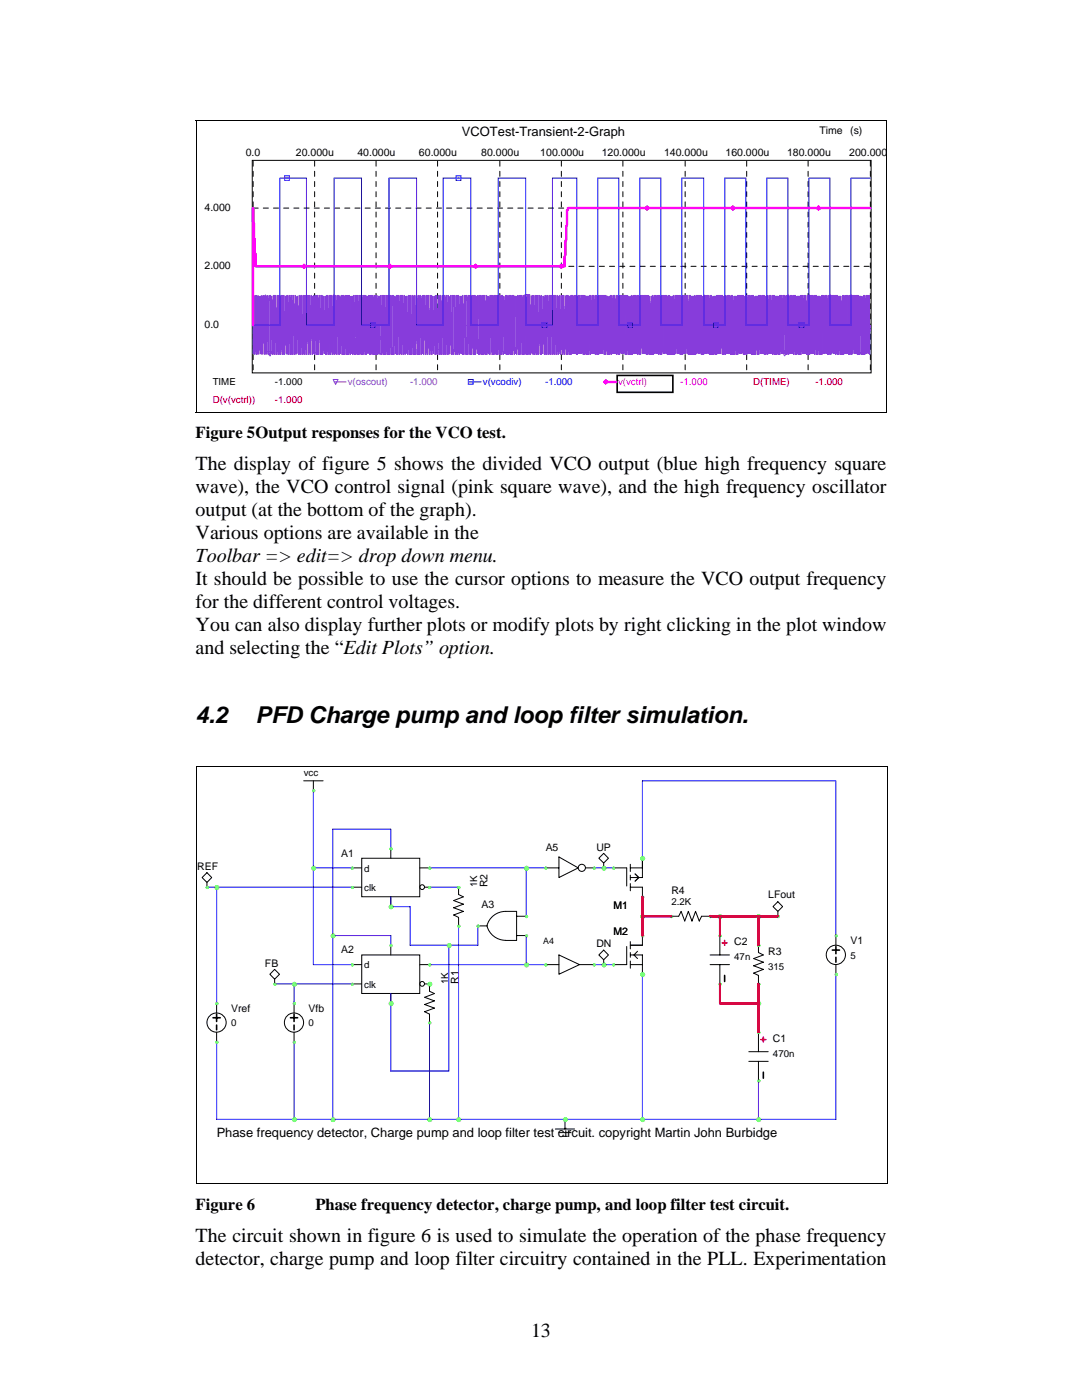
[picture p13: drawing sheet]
<svg xmlns="http://www.w3.org/2000/svg" width="216mm" height="279mm" viewBox="0 0 216 279" stroke-linecap="round" stroke-linejoin="round" font-family="sans-serif">
<defs><g id="words">
<g font-size="4.6">
<text x="39" y="144.3">4.2</text>
<text x="51" y="144.3">PFD Charge pump and loop filter simulation.</text>
</g>
<g font-size="4">
<text x="39" y="93.8">The display of figure 5 shows the divided VCO output (blue high frequency square</text>
<text x="39" y="98.4">wave), the VCO control signal (pink square wave), and the high frequency oscillator</text>
<text x="39" y="103">output (at the bottom of the graph).</text>
<text x="39" y="107.6">Various options are available in the</text>
<text x="39" y="112.2">Toolbar =&gt; edit=&gt; drop down menu.</text>
<text x="39" y="116.7">It should be possible to use the cursor options to measure the VCO output frequency</text>
<text x="39" y="121.3">for the different control voltages.</text>
<text x="39" y="125.9">You can also display further plots or modify plots by right clicking in the plot window</text>
<text x="39" y="130.5">and selecting the “Edit Plots” option.</text>
<text x="39" y="247.9">The circuit shown in figure 6 is used to simulate the operation of the phase frequency</text>
<text x="39" y="252.5">detector, charge pump and loop filter circuitry contained in the PLL. Experimentation</text>
<text x="106" y="266.8">13</text>
</g>
<g font-size="3.3">
<text x="39" y="87.4">Figure 5 Output responses for the VCO test.</text>
<text x="39" y="241.5">Figure 6</text>
<text x="62.9" y="241.5">Phase frequency detector, charge pump, and loop filter test circuit.</text>
</g>
<g font-size="2.6">
<text x="92.2" y="27.2">VCOTest-Transient-2-Graph</text>
<text x="43.2" y="226.9">Phase frequency detector, Charge pump and loop filter test circuit. copyright Martin John Burbidge</text>
</g>
<g font-size="2.1">
<text x="163.5" y="26.8">Time</text>
<text x="169.7" y="26.8">(s)</text>
<text x="49" y="31.1">0.0</text>
<text x="59.1" y="31.1">20.000u</text>
<text x="71.3" y="31.1">40.000u</text>
<text x="83.6" y="31.1">60.000u</text>
<text x="96" y="31.1">80.000u</text>
<text x="107.8" y="31.1">100.000u</text>
<text x="120.1" y="31.1">120.000u</text>
<text x="132.5" y="31.1">140.000u</text>
<text x="144.8" y="31.1">160.000u</text>
<text x="157" y="31.1">180.000u</text>
<text x="169.5" y="31.1">200.000</text>
<text x="40.8" y="42.1">4.000</text>
<text x="40.8" y="53.7">2.000</text>
<text x="40.8" y="65.5">0.0</text>
<text x="39.4" y="173.6">REF</text>
<text x="68.1" y="171">A1</text>
<text x="108.9" y="169.8">A5</text>
<text x="119" y="169.8">UP</text>
<text x="97.3" y="177.1" transform="rotate(-90 97.3 177.1)">R2</text>
<text x="134" y="178.5">R4</text>
<text x="153.3" y="179.1">LFout</text>
<text x="96.1" y="181.1">A3</text>
<text x="122.4" y="181.4">M1</text>
<text x="68.1" y="190.3">A2</text>
<text x="119" y="189.1">DN</text>
<text x="122.4" y="186.7">M2</text>
<text x="146.5" y="188.6">C2</text>
<text x="153.3" y="190.5">R3</text>
<text x="169.7" y="188.4">V1</text>
<text x="52.9" y="192.9">FB</text>
<text x="91.5" y="196.4" transform="rotate(-90 91.5 196.4)">R1</text>
<text x="46.1" y="201.9">Vref</text>
<text x="61.6" y="201.9">Vfb</text>
<text x="154.2" y="207.9">C1</text>
</g>
<g font-size="1.9">
<text x="42.4" y="76.9">TIME</text>
<text x="54.9" y="76.9">-1.000</text>
<text x="60.6" y="154.9">vcc</text>
<text x="72.7" y="173.9">d</text>
<text x="72.7" y="177.8">clk</text>
<text x="95.2" y="177.1" transform="rotate(-90 95.2 177.1)">1K</text>
<text x="134" y="180.7">2.2K</text>
<text x="146.5" y="191.6">47n</text>
<text x="169.7" y="191.3">5</text>
<text x="72.7" y="193.3">d</text>
<text x="72.7" y="197.1">clk</text>
<text x="89.4" y="196.4" transform="rotate(-90 89.4 196.4)">1K</text>
<text x="153.3" y="193.5">315</text>
<text x="46.1" y="204.8">0</text>
<text x="61.6" y="204.8">0</text>
<text x="154.2" y="210.9">470n</text>
</g>
<g font-size="1.9" fill="#873cdb">
<text x="69.4" y="76.9">v(oscout)</text>
<text x="81.8" y="76.9">-1.000</text>
</g>
<g font-size="1.9" fill="#00f">
<text x="96.4" y="76.9">v(vcodiv)</text>
<text x="108.8" y="76.9">-1.000</text>
</g>
<g font-size="1.9" fill="#f0f">
<text x="123.3" y="76.9">v(vctrl)</text>
<text x="135.7" y="76.9">-1.000</text>
</g>
<g font-size="1.9" fill="#f00">
<text x="150.3" y="76.9">D(TIME)</text>
<text x="162.7" y="76.9">-1.000</text>
<text x="42.4" y="80.4">D(v(vctrl))</text>
<text x="54.9" y="80.4">-1.000</text>
</g>
<text font-size="1.8" x="108.4" y="188.3">A4</text>
</g></defs>
<path d="M50.3 32h123.5v42.4h-123.5z" fill="none" stroke="#000" stroke-width=".2"/>
<g fill="none" stroke="#000" stroke-width=".2" stroke-dasharray="1 1 1 1 1 1 1 1">
<path d="M50.5 32.2v42.1M62.8 32.2v42.1M75 32.2v42.1M87.3 32.2v42.1M99.7 32.2v42.1M112 32.2v42.1M124.3 32.2v42.1M136.7 32.2v42.1M149 32.2v42.1M161.2 32.2v42.1M173.7 32.2v42.1M50.5 53.1h123.2"/>
<path d="M50.5 41.5h123.2M50.5 64.9h123.2"/>
</g>
<path d="M104.8 58.8h.9l-.5 1zM50.5 64.9v-6v11.7h.2v-11.7l.1 11.8v-7.9l.2-1.4v-2.5v10.7l.1 1.1v-11.8l.2 .9v10.9l.2-3v-8.8l.1 11.8v-7.7l.2-1.5v-2.4v10.2l.2 1.3v-11.5h.1v11.6l.2-1.3v-10.5l.1 11.8 .2-11.8v8.6l.2 3.2v-11.6l.1-.2v11.8l.2-.9v-10.9l.2 3.4v8.4l.1-11.8v8.1l.2 1.5v2.2v-10.5l.1-1.3v11.8l.2-.1v-11.7l.2 1.7v10l.1-11.5v7.3l.2 1.4v2.9v-10.1l.1-1.7v11.7l.2 .1v-11.8l.2 1.2v10.6l.1-3.7v-8.1l.2 11.8v-8.4l.2-1.3v-2.1v10.9l.1 .9v-11.8l.2 .2v11.6l.1-3v-8.8l.2 11.8 .2-11.8v10.7l.1 1.1v-11.8l.2 .2v11.6l.1-1.6v-10.2l.2 11.8 .2-11.6v8.9l.1 2.6v-11l.2-.7v11.8l.1-.4v-11.4l.2 2.5v9.3l.2-11.8v8.6l.1 1.3v1.9v-10.8l.2-1v11.8l.2-.3v-11.5l.1 2v9.8l.2-11.8 .1 11.8v-9.3l.2-2.5v11.4l.2 .4v-11.6l.1 .5v11l.2-11.5 .1 11.6v-8.7l.2-3.1v11l.2 .8v-11.8l.1 .4v11.4l.2-2.1v-9.7l.1 11.8 .2-11.8v9.6l.2 2.2v-11.8l.1 .2v11.6l.2-1.7v-10.1l.2 11.8 .1-11.8v8.3l.2 3.5v-11.4l.1-.4v11.8l.2-.8v-11l.2 3.1v8.7l.1-11.8v7.8l.2 1.5v2.5v-10.3l.1-1.3v11.5h.2v-11.7l.2 1.3v10.5l.1-11.8v7.2l.2 1.6v3v-10l.1-1.8v11.7l.2 .1v-11.8l.2 1v10.8l.1-3.3v-8.5l.2 11.8v-8l.2-1.5v-2.3v10.5l.1 1.3v-11.8l.2 .2v11.6l.2-1.6v-10l.1 11.5v-7.3l.2-1.6v-2.6v10l.1 1.6v-11.6l.2-.2v11.8l.2-1.1v-10.7l.1 3.8v8l.2-11.8v8.5l.1 1.2v2.1v-10.8l.2-1v11.8l.2-.8v-11l.1 3.1v8.7l.2-11.8v7.8l.2 1.5v2.5v-10.8l.1-1v11.8l.2-.3v-11.5l.1 2v9.8l.2-11.8 .2 11.8v-9.3l.1-2.5v11.4l.2 .4v-11.6l.1 .5v11l.2-2.4v-9.3l.2 11.8v-8.7l.1-3.1v11l.2 .8v-11.8l.1 .4v11.4l.2-2.1v-9.7l.2 11.8 .1-11.8v9.6l.2 2.2v-11.4l.2-.4v11.8l.1-.8v-11l.2 11.8 .1-11.6v8.9l.2 2.6v-11l.2-.5v11.6l.1-.4v-11.4l.2 2.5v9.3l.1-11.8 .2 11.8v-9.8l.2-2v11.5l.1 .3v-11.8l.2 2v9.8l.1-11.8 .2 11.8v-9.3l.2-2.5v11.4l.1 .4v-11.8l.2 1v10.8l.2-3.3v-8.5l.1 11.8v-8l.2-3.8v10.5l.1 1.3v-11.8l.2 .2v11.6l.2-1.6v-10v2.6l.1 1.4v7.5l.2-11.7v10.2l.1 1.6v-11.6l.2-.2v11.8l.2-1.1v-10.7l.1 3.8v8l.2-11.8v8.5l.1 3.3v-10.8l.2-1v11.8l.2-.1v-11.7l.1 1.8v10l.2-11.8v7.8l.2 1.5v2.5v-10.3l.1-1.3v11.5h.2v-11.5l.1 1.1v10.5v-2.4l.2-1.6v-7.8l.2 11.8v-8.5l.1-3.3v11l.2 .8v-11.8l.2 1v10.8l.1-3.3v-8.5l.2 11.8v-8l.1-3.8v10.7l.2 1.1v-11.8l.2 .2v11.6l.1-1.6v-10.2l.2 11.8 .2-11.8v9.6l.1 2.2v-11.4l.2-.4v11.8l.1-.6v-11.2l.2 2.9v8.9l.2-11.6v8.9l.1 2.6v-11l.2-.7v11.8l.1-.4v-11.4l.2 2.5v9.3l.2-11.8 .1 11.8v-9.8l.2-2v11.5l.2 .3v-11.8l.1 .9v10.9l.2-3.2v-8.6l.1 11.8v-9.3l.2-2.5v11.4l.2 .4v-11.6l.1 .5v11l.2-2.6v-8.9l.1 11.6 .2-11.8v10.1l.2 1.7v-11.6l.1-.2v11.8l.2-2.1v-9.7l.1 11.8 .2-11.8v9.6l.2 2.2v-11.4l.1-.4v11.8l.2-.8v-11l.2 2.9v8.9l.1-11.8v8.3l.2 3.5v-10.6l.1-1.2v11.8l.2-.1v-11.7l.2 1.8v10v-3l.1-1.5v-7.3l.2 11.8v-10.3l.1-1.3v11.5h.2v-11.7l.2 1.3v10.5v-2.4l.1-1.4v-8l.2 11.8v-8.5l.1-3.3v11l.2 .8v-11.8l.2 .4v11.4l.1-1.9v-9.9l.2 11.8v-8l.2-3.8v10.5l.1 1.3v-11.8l.2 .2v11.6l.1-1.6v-10v2.6l.2 1.4v7.5l.2-11.5v8.7l.1 2.9v-11.1l.2-.7v11.8l.1-.3v-11.5v2.3l.2 1.5v8l.2-11.8v8.5l.1 3.3v-10.8l.2-1v11.8l.1-.1v-11.7l.2 1.8v10v-3l.2-1.5v-7.3l.1 11.8v-9.8l.2-2v11.5l.2 .3v-11.8l.1 .9v10.9l.2-3.2v-8.6l.1 11.8v-9.3l.2-2.5v11.4l.2 .4v-11.6l.1 .5v11l.2-2.4v-9.3l.2 11.8 .1-11.8v10.1l.2 1.7v-11.6l.1-.2v11.8l.2-.9v-10.9l.2 3.6v8.2l.1-11.8v9.6l.2 2.2v-11.4l.2-.4v11.8l.1-.8v-11l.2 2.9v8.9l.1-11.6v7.4l.2 1.5v2.6v-10l.2-1.5v11.5l.1 .1v-11.8l.2 2.5v9.3l.1-11.8 .2 11.8v-9.8l.2-2v11.5l.1 .3v-11.8l.2 1v10.8v-1.9l.2-1.3v-8.6l.1 11.8v-7.9l.2-1.4v-2.5v10.5l.1 1.3v-11.8l.2 .4v11.4l.2-1.9v-9.9l.1 11.8 .2-11.8v10.5l.1 1.3v-11.8l.2 .2v11.6l.2-1.6v-10v2.6l.1 1.4v7.5l.2-11.7v8.9l.1 2.9v-11.1l.2-.7v11.8l.2-.3v-11.5l.1 2.3v9.5l.2-11.8v8.5l.2 1.2v2.1v-10.8l.1-1v11.8l.2-.1v-11.7l.1 1.8v10v-3l.2-1.5v-7.3l.2 11.8v-9.2l.1-2.4v11l.2 .5v-11.5l.1 .3v11.3v-2.5l.2-1.5v-7.8l.2 11.8v-8.5l.1-3.3v11l.2 .8v-11.8l.1 .4v11.4l.2-2.1v-9.7l.2 11.8 .1-11.8v9.4l.2 2.4v-11.8l.2 .2v11.6l.1-1.6v-10.2v2.1l.2 1.3v8.4l.1-11.8v8.1l.2 1.5v2.2v-11.4l.2-.4v11.8l.1-.6v-11.2l.2 2.9v8.9l.1-11.6v7.4l.2 1.5v2.6v-10l.2-1.7v11.7l.1 .1v-11.8l.2 1.3v10.5v-2.2l.2-1.5v-8.1l.1 11.8v-9.8l.2-2v11.5l.1 .3v-11.8l.2 .9v10.9l.2-3.2v-8.6l.1 11.8v-7.9l.2-1.4v-2.5v10.5l.2 1.3v-11.6h.1v11.5l.2-1.3v-10.2l.1 11.6v-7.2l.2-1.5v-3.1v10.1l.2 1.7v-11.6l.1-.2v11.8l.2-1.1v-10.7l.1 3.6v8.2l.2-11.8v8.1l.2 1.5v2.2v-10.6l.1-1.2v11.8l.2-.8v-11l.2 2.9v8.9l.1-11.8 .2 11.8v-10.6l.1-1.2v11.8l.2-.1v-11.7l.2 1.8v10l.1-11.8 .2 11.8v-9l.1-2.6v11l.2 .5v-11.7l.2 .5v11.3l.1-2.4v-9.4l.2 11.8v-8.5l.1-3.3v11l.2 .8v-11.8l.2 .4v11.4l.1-1.9v-9.9l.2 11.8 .2-11.8v9.4l.1 2.4v-11.3l.2-.5v11.8l.1-.6v-11l.2 11.5 .2-11.5v8.7l.1 2.9v-11.1l.2-.7v11.8l.1-.3v-11.5l.2 2.3v9.5l.2-11.8 .1 11.8v-9.7l.2-2.1v11.5l.1 .3v-11.8l.2 1.8v10l.2-11.8 .1 11.8v-8.4l.2-3.4v11.5l.2 .3v-11.8l.1 .9v10.9l.2-3.2v-8.6l.1 11.8v-7.7l.2-1.6v-2.5v10.5l.2 1.3v-11.6h.1v11.5l.2-1.3v-10.4l.1 11.8v-7.2l.2-1.5v-3.1v10.1l.2 1.7v-11.6l.1-.2v11.8l.2-.9v-10.9l.1 3.6v8.2l.2-11.6v10l.2 1.6v-11.8l.1 1.7v10.1v-7.6l.2-4.2v11.8l.2-1.4v-10.2v9.9l.1 1.7v-11.6l.2 3.9v7.7v-10.6l.1-1.2v11.8l.2-4.6v-7.2v11l.2 .7v-11.7l.1 11.7v-11.2l.2-.5v11.7l.2-11.7v11.7h.1v-11.7l.2 11.8v-11.8l.1 .7v11.1l.2-11.8v11.7l.2-1v-10.7l.1 11.7v-11.7l.2 1.7v10v-10l.2-1.7v11.7l.1-11.7v10.7l.2 1.1v-11.8l.1 11.8v-11.1l.2-.7v11.8l.2-11.6v11.3l.1 .3v-11.6l.2 11.6v-11.6h.1v11.6l.2-11.6v11.6l.2-1.3v-10.5l.1 11.8v-11.8l.2 1.8v9.9v-8.6l.2-3.1v11.7l.1-2.3v-9.4v9.4l.2 2.3v-11.7l.1 3.1v8.6v-9.9l.2-1.8v11.8l.2-3.8v-8v11.5l.1 .3v-11.6l.2 11.6v-11.4l.1-.4v11.8l.2-11.8v11.7h.2v-11.7l.1 11.7v-11.7l.2 1.7v10v-8.3l.1-3.4v11.7l.2-2v-9.7v9.1l.2 2.7v-11.8l.1 2.9v8.9v-9.7l.2-2.1v11.8l.2-3.5v-8.1v10.2l.1 1.4v-11.6l.2 11.6v-10.8l.1-.8v11.6l.2-11.6v11.6l.2-.3v-11.5l.1 11.8v-11.8l.2 .7v11l.1-11.7v11.7l.2-.8v-10.9l.2 11.7v-11.7l.1 1.5v10.2v-8.1l.2-3.6v11.8l.1-11.8v10.5l.2 1.3v-11.6l.2 11.6v-10.6l.1-1.2v11.8l.2-4.6v-7.2v11l.2 .7v-11.7l.1 11.7v-11.7l.2 .5v11.2l.1-11.7v11.7l.2-.7v-11l.2 11.8v-11.8l.1 1.3v10.5v-7.9l.2-3.9v11.8l.1-1.7v-9.9v8.6l.2 3v-11.6l.2 2.3v9.3v-10.8l.1-.8v11.6l.2-11.6v11l.1 .6v-11.8l.2 11.8v-11.4l.2-.4v11.7l.1-11.7v11.7h.2v-11.7l.2 11.7v-11.7l.1 .4v11.3v-8.1l.2-3.6v11.8l.1-1.9v-9.9v8.9l.2 2.9v-11.6l.2 2.4v9.2v-9l.1-2.8v11.8l.2-2.7v-9.1v9.7l.2 2v-11.7l.1 11.7v-11.2l.2-.5v11.7l.1-11.7v11.7h.2v-11.7l.2 11.8v-11.8l.1 .4v11.4l.2-11.8v11.8l.2-.4v-11.2l.1 11.6v-11.6l.2 2.3v9.3v-9.3l.1-2.3v11.6l.2-3v-8.6v9.9l.2 1.7v-11.8l.1 3.8v8v-10.5l.2-1.3v11.7l.1-4.4v-7.3v11l.2 .7v-11.7l.2 11.7v-11.2l.1-.5v11.7l.2-11.7v11.8l.2-.6v-11.2l.1 11.8v-11.6l.2 1v10.6v-7.4l.1-1.6v-2.8v11.8l.2-1.1v-10.7v9.7l.2 2v-11.7l.1 3.4v8.3v-10.2l.2-1.5v11.7l.1-4.1v-7.6v10.9l.2 .8v-11.7l.2 11.8v-11.1l.1-.7v11.8l.2-11.8v11.5l.1 .3v-11.6l.2 11.6v-11.6l.2 .8v10.8v-7.4l.1-4.2v11.6l.2-1.4v-10.2v7.9l.2 3.7v-11.8l.1 2v9.8v-8.9l.2-2.9v11.7l.1-2.4v-9.3v9.6l.2 2.1v-11.7l.2 3.3v8.4v-11.2l.1-.5v11.7l.2-11.7v11.7l.1 .1v-11.8l.2 11.8v-11.6h.2v11.6l.1-11.8v11.8l.2-.3v-11.5v8l.1 3.7v-11.7l.2 1.8v9.9v-8.4l.2-3.3v11.7l.1-2.1v-9.6v9.3l.2 2.4v-11.7l.2 2.9v8.9v-9.8l.1-2v11.8l.2-3.7v-8.1v10.5l.1 1.3v-11.6l.2 11.6v-11.6h.2v11.6l.1-11.6v11.6l.2-.3v-11.3l.1 11.6v-11.8l.2 .7v11.1l.2-11.8v11.7l.1-1v-10.7v7.6l.2 4.1v-11.7l.2 3.3v8.4v-10l.1-1.7v11.7l.2-3.9v-7.8v10.7l.1 1.1v-11.8l.2 11.8v-11.1l.2-.5v11.6l.1-11.8v11.8l.2-.3v-11.5l.2 11.7v-11.7l.1 .5v11.2l.2-11.7v11.7l.1-.8v-10.9v7.3l.2 4.4v-11.7l.2 1.3v10.5v-8l.1-3.8v11.8l.2-1.9v-9.9v10.5l.1 1.3v-11.6l.2 11.6v-10.8l.2-.8v11.6l.1-11.6v11.2l.2 .4v-11.6l.2 11.6v-11.4l.1-.4v11.8l.2-11.8v11.7h.1v-11.7l.2 11.7v-11.7l.2 1.7v10v-8.3l.1-3.4v11.7l.2-2v-9.7v9.1l.1 2.7v-11.8l.2 2.8v9v-9.7l.2-1.9v11.6l.1-3.5v-8.3v11.2l.2 .6v-11.8l.1 11.7v-11.3l.2-.4v11.7l.2-11.7v11.7h.1v-11.7l.2 11.7v-11.7l.2 .4v11.4l.1-11.8v11.8l.2-.6v-11.2v8.9l.1 2.9v-11.6l.2 2.4v9.2v-9.5l.2-2.1v11.6l.1-3.2v-8.4v9.9l.2 1.7v-11.6l.1 3.7v7.9v-10.6l.2-1.2v11.8l.2-11.8v11l.1 .7v-11.7l.2 11.7v-11.7l.1 .5v11.2l.2-11.7v11.7l.2-.7v-11v7.2l.1 4.6v-11.8l.2 1.3v10.5v-7.9l.2-3.7v11.6l.1-1.7v-10.1v9.9l.2 1.9v-11.8l.1 3.8v7.9v-10.2l.2-1.5v11.7l.2-11.7v10.9l.1 .8v-11.7l.2 11.7v-11.2l.1-.5v11.8l.2-11.8v11.8l.2-.6v-11.2l.1 11.8v-11.6l.2 .8v10.8l.1-11.6v11.6l.2-1.4v-10.2v8.3l.2 3.3v-11.6l.1 1.9v9.7v-9l.2-2.8v11.8l.2-2.7v-9.1v9.7l.1 2v-11.7l.2 11.7v-11.2l.1-.5v11.7l.2-11.7v11.7h.2v-11.7l.1 11.8v-11.8l.2 .4v11.4l.2-11.6v11.6l.1-.4v-11.4v8.1l.2 3.7v-11.8l.1 1.8v9.9v-8.6l.2-3.1v11.7l.2-2.3v-9.4v9.4l.1 2.3v-11.7l.2 3.1v8.6v-9.9l.2-1.8v11.8l.1-11.8v11.5l.2 .3v-11.8l.1 11.8v-11.6h.2v11.6l.2-11.6v11.6l.1-.4v-11.2l.2 11.6v-11.6l.1 .7v10.9l.2-11.8v11.8l.2-1.1v-10.7v9.7l.1 2v-11.7l.2 3.4v8.3v-10l.2-1.7v11.7l.1-11.7v10.9l.2 .8v-11.7l.1 11.8v-11.1l.2-.7v11.8l.2-11.6v11.3l.1 .3v-11.8l.2 11.8v-11.8l.1 .7v11l.2-11.7v11.7l.2-.8v-10.9v7.5l.1 4.2v-11.7l.2 1.5v10.2v-8.1l.1-3.6v11.8l.2-3.8v-8v10.5l.2 1.3v-11.8l.1 4.7v7.1v-10.9l.2-.7v11.6l.2-11.6v11.2l.1 .4v-11.6l.2 11.6v-11.6h.1v11.6l.2-11.8v11.8l.2-1.1v-10.7v7.8l.1 3.9v-11.7l.2 1.7v10v-8.4l.1-3.3v11.7l.2-2.1v-9.6v9.3l.2 2.4v-11.7l.1 2.9v8.9v-9.8l.2-2v11.8l.1-3.7v-7.9v10.2l.2 1.4v-11.8l.2 11.8v-11.4l.1-.4v11.7l.2-11.7v11.7h.2v-11.7l.1 11.7v-11.7l.2 .4v11.3v-8.1l.1-3.6v11.8l.2-2.1v-9.7v9.1l.2 2.7v-11.8l.1 2.8v9v-9.7l.2-1.9v11.6l.1-3.3v-8.3v10l.2 1.6v-11.6l.2 3.9v7.7v-10.6l.1-1v11.6l.2-11.8v11.8l.1-.3v-11.5l.2 11.7v-11.7l.2 .5v11.2l.1-11.7v11.7l.2-.7v-11v7.3l.2 4.4v-11.7l.1 1.3v10.5v-8l.2-3.8v11.8l.2-1.9v-9.7v10.2l.1 1.4v-11.8l.2 3.9v7.9v-10.5l.1-1.3v11.7l.2-4.4v-7.3v11l.2 .7v-11.7l.1 11.7v-11.2l.2-.5v11.7l.2-11.7v11.8l.1-.6v-11.2l.2 11.8v-11.8l.1 1.2v10.6v-7.7l.2-3.9v11.6l.2-1.6v-10v8.4l.1 3.2v-11.6l.2 2.1v9.5v-9.2l.1-2.4v11.6l.2-11.8v11.2l.2 .6v-11.8l.1 11.7v-11.3l.2-.4v11.7l.1-11.7v11.7h.2v-11.7l.2 11.7v-11.7l.1 .4v11.4l.2-11.8v11.8l.2-.6v-11v8.6l.1 3v-11.8l.2 2v9.8v-8.9l.1-2.9v11.7l.2-2.4v-9.3v9.6l.2 2.1v-11.7l.1 3.3v8.4v-11.2l.2-.5v11.7l.1-11.7v11.7l.2 .1v-11.8l.2 11.8v-11.8l.1 .2v11.6l.2-11.6v11.6l.1-.4v-11.2l.2 11.6v-11.6l.2 .7v10.9v-9.2l.1-2.4v11.6l.2-2.9v-8.9v9.9l.2 1.9v-11.8l.1 3.6v8.1v-10.2l.2-1.5v11.7l.1-4.2v-7.5v10.9l.2 .8v-11.7l.2 11.7v-11.2l.1-.5v11.8l.2-5.8M53.4 70.1h1l-.5 1zM66.5 75.7h1l-.5 1zM66.7 76.2h2.4M70.5 67h1l-.5 1zM87.6 60.2h1l-.5 1zM121.9 61.5h.9l-.5 1zM139 61.7h.9l-.4 1zM156.1 70.1h1l-.5 1z" fill="none" stroke="#873cdb" stroke-width=".2"/>
<path d="M56.8 35.1h.9v.9h-.9zM91 35.1h1v.9h-1zM173.7 35.5h-3.9v29.4h-4.2v-29.4h-4.2v29.4h-4.2v-29.4h-4.2v29.4h-4.2v-29.4h-4.2v29.4h-4.2v-29.4h-4.3v29.4h-4.2v-29.4h-4.2v29.4h-4.2v-29.4h-4.2v29.4h-4.2v-29.4h-4.9v29.4h-5.3v-29.4h-5.5v29.4h-5.5v-29.4h-5.5v29.4h-5.3v-29.4h-5.5v29.4h-5.5v-29.4h-5.4v29.4h-5.5v-29.4h-5.4v29.4h-5.3M73.9 64.4h1v1h-1zM93.5 75.7h.9v1h-.9zM93.6 76.2h2.4M108.1 64.4h1v1h-1zM125.2 64.4h1v1h-1zM142.4 64.4h.9v1h-.9zM159.5 64.4h.9v1h-.9z" fill="none" stroke="#00f" stroke-width=".2"/>
<path d="M173.7 41.5h-60.4v.3l-.2 .2v2.9l-.1 .2v2.7l-.2 .3-.2 5h-61.6l-.2-5.5-.1-.1v-2.9l-.2-.2v-2.9v23.4" fill="none" stroke="#f0f" stroke-width=".48"/>
<path d="M60.7 52.7l.5 .4-.5 .5-.5-.5zM77.3 53.1l.5-.4 .5 .4-.5 .5zM94.9 52.7l.5 .4-.5 .5-.5-.5zM111.5 53.1l.5-.4 .5 .4-.5 .5zM128.6 41.5l.5-.5 .5 .5-.5 .5zM145.8 41.5l.4-.5 .5 .5-.5 .5zM162.9 41.5l.4-.5 .5 .5-.5 .5z" fill="none" stroke="#f0f" stroke-width=".2"/>
<path d="M123.1 74.9h11.2v3.4h-11.2z" fill-rule="evenodd" fill="#fff" stroke="#000" stroke-width=".32"/>
<path d="M120.6 76.2h2.4" fill="none" stroke="#f0f" stroke-width=".48"/>
<path d="M120.9 75.7l.5 .5-.5 .5-.5-.5z" fill="none" stroke="#f0f" stroke-width=".2"/>
<path d="M39 23.9h.2v.2h-.2zM176.9 23.9h.2v.2h-.2zM39 82.2h.2v.1h-.2zM176.9 82.2h.2v.1h-.2zM39 152.8h.2v.2h-.2zM176.9 152.8h.2v.2h-.2zM39 236.2h.2v.2h-.2zM176.9 236.2h.2v.2h-.2z" fill="#000"/>
<g fill="none" stroke="#000" stroke-width=".2">
<path d="M39 24h138.1M39.1 24.1v58.1M177 24.1v58.1M39 82.3h138.1M39 152.9h138.1M39.1 153v83.2M60.6 155.8h3.9M62.5 157.7h.1M62.5 155.8v2M177 153v83.2M41.3 177h.1M41.3 174.2l.9 .9-.9 1-1-1z"/>
<path d="M41.3 176.1v1M70.3 173.2h.1M70.3 177h.1M70.3 173.2h1.9M70.3 177.1h1.9M72.2 171.3h11.6v7.7h-11.6zM78 169.3h.1M78 169.3v2M78 179v1.9M83.8 173.2h1.9M84.7 177.1h1M85.7 173.2h.1"/>
<path d="M85.7 177h.1M91.5 177h.1M91.5 177.1v1.4l1 .5-2 .7 2 .7-2 .8 2 .7-2 .7 1 .5v1.7M108.9 173.2h.1M108.9 173.2h2.6M111.5 171l3.9 2.2-3.9 1.9zM116.8 173.2h1.7M118.6 173.2h.1M120.5 173.2h.1M120.5 170.3l.9 1-.9 .9-1-.9zM120.5 172.2v1M122.4 173.2h.1"/>
<path d="M122.4 173.2h2.7v3.6M125.8 173.2h2.4M125.8 177.1h2.4v1.9M125.8 172.5v1.4M125.8 174.6v1M125.8 176.3v1.5M126.7 174.4l.8 .7-.8 .8M128.2 171.3h.1M128.2 179h.1M128.2 171.3v3.8h-2.4M155.2 180l1 .9-1 1-1-1zM43.2 200v2.2"/>
<path d="M54.8 196.3h.1M54.8 193.5l1 .9-1 1-1-1zM54.8 195.4v1M58.7 200v2.2M70.3 192.5h.1M70.3 196.3h.1M70.3 192.5h1.9M70.3 196.4h1.9M72.2 190.6h11.6v7.7h-11.6zM78 180.9h.1M78 188.6h.1M78 188.6v2"/>
<path d="M78 198.3v1.9M83.8 192.5h1.9M84.7 196.4h1v1.4l1 .5-2 .7 2 .7-2 .8 2 .7-2 .7 1 .5v1.7M85.7 192.5h.1M85.7 196.3h.1M91.5 184.8h.1M95.4 184.8h.1M95.4 184.8h1.9M97.2 184.7a3.9 3.9 0 0 0 3.7 3h2.2v-5.8a6.1 6.1 0 0 0-4.6 .8 3.8 3.8 0 0 0-1.3 2.1M103.1 182.9h1.9M103.1 186.7h1.9M105 182.8h.1"/>
<path d="M105 186.7h.1M108.9 192.5h.1M108.9 192.5h2.6M111.5 190.6l4.1 1.9-4.1 1.9zM115.6 192.5h2.9M118.6 192.5h.1M120.5 192.5h.1M120.5 189.6l.9 1-.9 .9-1-.9zM120.5 191.5v1M122.4 192.5h.1M125.1 188.9v3.6h-2.7M125.8 192.5h2.4"/>
<path d="M125.8 187.9v1.5M125.8 190.1v1M125.8 191.8v1.4M125.8 190.6h2.4v3.8M127.2 189.8l-.7 .8 .7 .7M128.2 194.4h.1M128.2 186.7h.1M128.2 186.7v1.9h-2.4M134 182.8h.1M134 182.9h1.4l.5-1 .7 1.9 .8-1.9 .7 1.9 .7-1.9 .7 1.9 .5-.9h1.7M141.7 182.8h.1M141.7 192.5h3.9"/>
<path d="M141.7 190.6h3.9M143.6 196.3h.1M143.6 186.7h.1M143.6 186.7v3.9M143.6 192.5v3.9M151.4 196.3h.1M151.4 188.6h.1M151.3 188.6v1.5l1 .5-1.9 .7 1.9 .7-1.9 .7 1.9 .8-1.9 .7 .9 .5v1.7M155.2 182.8h.1M155.2 181.9v1M166.8 194.4h.1M166.8 186.7h.1"/>
<path d="M166.8 186.5v2.1M166.8 192.5v1.9M43.2 207.9h.1M43.2 200.2h.1M43.2 206v1.9M58.7 207.9h.1M58.7 200.2h.1M58.7 206v1.9M78 200.2h.1M85.7 204.1h.1M149.4 209.9h3.9M149.4 211.8h3.9"/>
<path d="M151.4 215.6h.1M151.4 206h.1M151.3 206v3.9M151.3 211.8v3.9M39 236.3h138.1M110.8 225.3h3.9M111.5 226h2.4M112.2 226.8h1M112.8 223.4h.1M112.7 223.4v1.9"/>
<circle cx="84.2" cy="177" r=".47"/>
<circle cx="116.1" cy="173.2" r=".72"/>
<circle cx="84.2" cy="196.3" r=".47"/>
<circle cx="166.8" cy="190.6" r="1.92"/>
<circle cx="43.2" cy="204.1" r="1.92"/>
<circle cx="58.7" cy="204.1" r="1.92"/>
</g>
<path d="M144.1 188.2h1M144.6 187.7v.9M151.8 207.5h1M152.3 207v.9" fill="none" stroke="#f00" stroke-width=".32"/>
<path d="M144.6 194.7v1.2M166.1 189.6h1.4M166.8 188.9v1.4M166.8 191.1v.9M42.5 203.1h1.4M43.2 202.4v1.5M43.2 204.6v.9M58 203.1h1.4M58.7 202.4v1.5M58.7 204.6v.9M152.3 214v1.2" fill="none" stroke="#000" stroke-width=".32"/>
<g fill="none" stroke="#00f" stroke-width=".2">
<path d="M62.5 157.8v34.7h7.8M41.3 177.1h1.9M62.5 173.2h7.8M70.3 177.1h-27.1v23.1M78 169.3v-3.8h-11.6v57.9M78 179v1.9h3.8v7.7h13.6v-3.8M85.7 173.2h23.2M85.7 177.1h5.8M105 173.2v9.7M118.5 173.2h3.9M128.2 171.3v-15.5h38.6v30.9M128.2 179v3.9"/>
<path d="M54.8 196.4h3.9M66.4 186.7h11.6v1.9M70.3 196.4h-11.6v3.8M85.7 192.5h19.3M89.6 188.6v25.1h-11.6v-15.4M91.5 184.8v38.6M105 186.7v5.8h3.9M118.5 192.5h3.9M128.2 194.4v29M134 182.9h-5.8v3.8M141.7 182.9h1.9v3.8M143.6 182.9h11.6"/>
<path d="M143.6 196.4v3.8h7.7M151.3 182.9v5.7M151.3 196.4v9.6M166.8 194.4v29h-123.6v-15.5M58.7 207.9v15.5M85.7 204.1v19.3M151.3 215.7v7.7"/>
</g>
<g fill="#0f0" stroke="#0f0" stroke-width=".2">
<path d="M70.2 173.1h.3v.3h-.3z" fill-rule="evenodd"/>
<path d="M91.4 177h.3v.3h-.3z" fill-rule="evenodd"/>
<path d="M70.2 192.4h.3v.3h-.3z" fill-rule="evenodd"/>
<path d="M104.9 182.7h.3v.4h-.3z" fill-rule="evenodd"/>
<path d="M62.4 157.7h.4v.3h-.4z" fill-rule="evenodd"/>
<path d="M122.3 173.1h.3v.3h-.3z" fill-rule="evenodd"/>
<path d="M122.3 192.4h.3v.3h-.3z" fill-rule="evenodd"/>
<path d="M128.1 186.6h.3v.3h-.3z" fill-rule="evenodd"/>
<path d="M143.5 186.6h.3v.3h-.3z" fill-rule="evenodd"/>
<path d="M143.5 196.3h.3v.3h-.3z" fill-rule="evenodd"/>
<path d="M151.3 196.3h.3v.3h-.3z" fill-rule="evenodd"/>
<path d="M151.3 205.9h.3v.3h-.3z" fill-rule="evenodd"/>
<path d="M151.3 215.6h.3v.3h-.3z" fill-rule="evenodd"/>
<path d="M166.7 194.3h.3v.3h-.3z" fill-rule="evenodd"/>
<path d="M54.7 196.3h.3v.3h-.3z" fill-rule="evenodd"/>
<path d="M41.2 177h.3v.3h-.3z" fill-rule="evenodd"/>
<path d="M85.6 177h.3v.3h-.3z" fill-rule="evenodd"/>
<circle cx="70.3" cy="177.1" r=".21"/>
<circle cx="78" cy="169.4" r=".22"/>
<circle cx="85.8" cy="173.3" r=".22"/>
<circle cx="70.3" cy="196.4" r=".21"/>
<circle cx="78" cy="188.7" r=".22"/>
<circle cx="85.8" cy="192.6" r=".22"/>
<circle cx="85.8" cy="196.4" r=".38"/>
<circle cx="105.1" cy="186.8" r=".21"/>
<circle cx="108.9" cy="192.6" r=".22"/>
<circle cx="118.6" cy="192.6" r=".22"/>
<circle cx="108.9" cy="173.3" r=".22"/>
<circle cx="118.6" cy="173.3" r=".22"/>
<circle cx="66.5" cy="223.5" r=".38"/>
<circle cx="128.2" cy="179.1" r=".22"/>
<circle cx="128.2" cy="171.3" r=".38"/>
<circle cx="128.2" cy="194.5" r=".38"/>
<circle cx="120.5" cy="192.6" r=".38"/>
<circle cx="120.5" cy="173.3" r=".38"/>
<circle cx="58.7" cy="196.4" r=".38"/>
<circle cx="58.7" cy="223.5" r=".38"/>
<circle cx="43.3" cy="177.1" r=".38"/>
<circle cx="58.7" cy="208" r=".22"/>
<circle cx="58.7" cy="200.3" r=".22"/>
<circle cx="43.3" cy="208" r=".22"/>
<circle cx="43.3" cy="200.3" r=".22"/>
<circle cx="151.4" cy="200.3" r=".38"/>
<circle cx="143.7" cy="182.9" r=".38"/>
<circle cx="151.4" cy="223.5" r=".38"/>
<circle cx="151.4" cy="182.9" r=".38"/>
<circle cx="128.2" cy="182.9" r=".38"/>
<circle cx="155.3" cy="182.9" r=".22"/>
<circle cx="151.4" cy="188.7" r=".22"/>
<circle cx="112.8" cy="223.5" r=".38"/>
<circle cx="166.9" cy="186.8" r=".21"/>
<circle cx="95.4" cy="184.8" r=".22"/>
<circle cx="78" cy="181" r=".38"/>
<circle cx="91.6" cy="184.8" r=".22"/>
<circle cx="78" cy="200.3" r=".38"/>
<circle cx="89.6" cy="188.7" r=".38"/>
<circle cx="85.8" cy="204.1" r=".22"/>
<circle cx="141.8" cy="182.9" r=".22"/>
<circle cx="85.8" cy="223.5" r=".38"/>
<circle cx="66.5" cy="186.8" r=".38"/>
<circle cx="128.2" cy="223.5" r=".38"/>
<circle cx="105.1" cy="192.6" r=".38"/>
<circle cx="105.1" cy="173.3" r=".38"/>
<circle cx="91.5" cy="223.5" r=".38"/>
<circle cx="134" cy="182.9" r=".22"/>
<circle cx="62.6" cy="173.3" r=".38"/>
</g>
<path d="M141.7 182.9h9.6v5.7v-5.7zM141.7 182.9h1.9h-1.9M141.7 182.9h13.5h-3.9v5.7v-5.7h-7.7v3.8v-3.8zM143.6 182.9v3.8v-3.8M143.6 182.9h11.6h-3.9v5.7v-5.7h-7.7v3.8zM151.3 182.9h3.9h-3.9v5.7zM151.3 182.9h-9.6h9.6M155.2 182.9h-3.9h3.9" fill="none" stroke="#c60000" stroke-width=".34"/>
<path d="M143.6 196.4v3.8h7.7h-7.7zM151.3 196.4v9.6zM143.6 200.2h7.7v-3.8v3.8zM143.6 200.2v-3.8v3.8M143.6 200.2h7.7v-3.8v9.6v-5.8zM151.3 200.2v5.8v-5.8" fill="none" stroke="#c10000" stroke-width=".34"/>
<path d="M128.2 179v7.7v-7.7M128.2 179v3.9h5.8h-5.8zM128.2 179v3.9h5.8h-5.8v3.8zM128.2 182.9h5.8h-5.8M128.2 186.7v-3.8v3.8" fill="none" stroke="#fa0000" stroke-width=".34"/>
<use href="#words"/>
</svg>
